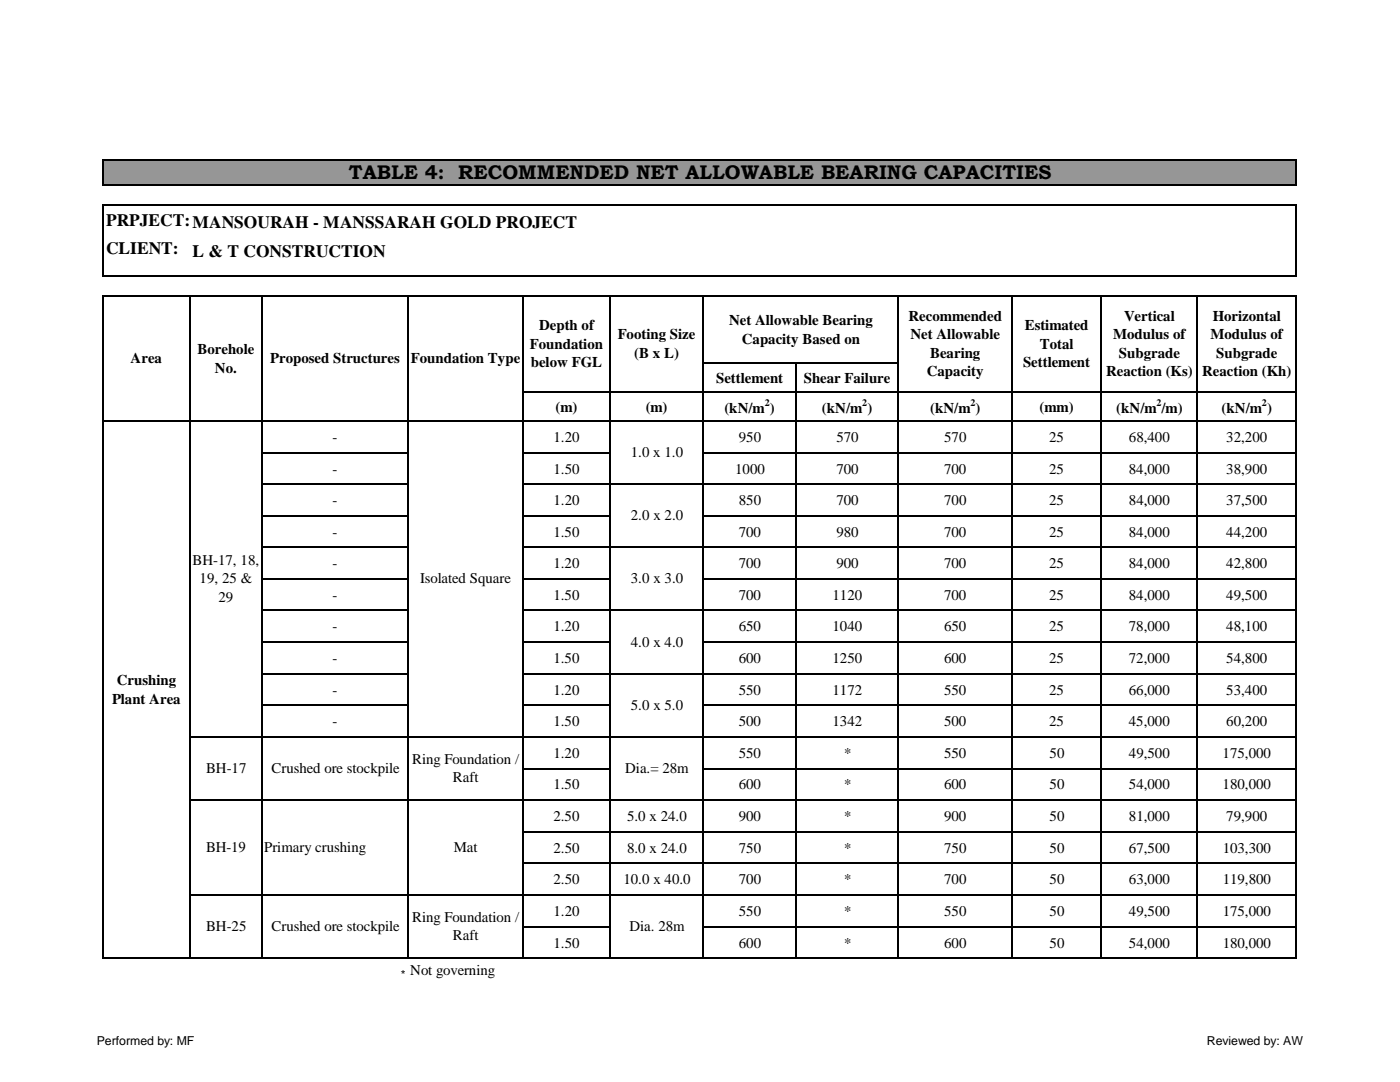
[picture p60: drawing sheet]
<svg xmlns="http://www.w3.org/2000/svg" width="279mm" height="216mm" viewBox="0 0 279 216" stroke-linecap="round" stroke-linejoin="round" font-family="sans-serif">
<defs><g id="words">
<text font-size="3.9" x="69.6" y="35.7">TABLE 4: RECOMMENDED NET ALLOWABLE BEARING CAPACITIES</text>
<g font-size="3.5">
<text x="21.2" y="45">PRPJECT:</text>
<text x="38.4" y="45.6">MANSOURAH - MANSSARAH GOLD PROJECT</text>
<text x="21.2" y="50.7">CLIENT:</text>
<text x="38.4" y="51.2">L &amp; T CONSTRUCTION</text>
</g>
<g font-size="3">
<text x="107.6" y="65.9">Depth of</text>
<text x="145.5" y="64.9">Net Allowable Bearing</text>
<text x="181.3" y="64.1">Recommended</text>
<text x="204.5" y="65.9">Estimated</text>
<text x="224.3" y="64.1">Vertical</text>
<text x="242" y="64.1">Horizontal</text>
<text x="39.4" y="70.7">Borehole</text>
<text x="105.8" y="69.6">Foundation</text>
<text x="123.3" y="67.7">Footing Size</text>
<text x="126.6" y="71.4">(B x L)</text>
<text x="148" y="68.5">Capacity Based on</text>
<text x="181.7" y="67.7">Net Allowable</text>
<text x="185.6" y="71.4">Bearing</text>
<text x="207.5" y="69.6">Total</text>
<text x="222.2" y="67.7">Modulus of</text>
<text x="223.3" y="71.4">Subgrade</text>
<text x="241.6" y="67.7">Modulus of</text>
<text x="242.7" y="71.4">Subgrade</text>
<text x="26.1" y="72.5">Area</text>
<text x="42.9" y="74.3">No.</text>
<text x="53.9" y="72.5">Proposed Structures</text>
<text x="82" y="72.5">Foundation Type</text>
<text x="105.9" y="73.3">below FGL</text>
<text x="142.9" y="76.4">Settlement</text>
<text x="160.4" y="76.4">Shear Failure</text>
<text x="185" y="75.1">Capacity</text>
<text x="204.2" y="73.3">Settlement</text>
<text x="220.7" y="75.1">Reaction (Ks)</text>
<text x="239.9" y="75.1">Reaction (Kh)</text>
<text x="110.9" y="82.2">(m)</text>
<text x="128.9" y="82.2">(m)</text>
<text x="144.6" y="82.5">(kN/m )</text>
<text x="164" y="82.5">(kN/m )</text>
<text x="185.6" y="82.5">(kN/m )</text>
<text x="207.5" y="82.2">(mm)</text>
<text x="222.8" y="82.5">(kN/m /m)</text>
<text x="243.8" y="82.5">(kN/m )</text>
<text x="66.4" y="88.2">-</text>
<text x="110.4" y="88.2">1.20</text>
<text x="147.4" y="88.2">950</text>
<text x="166.9" y="88.2">570</text>
<text x="188.4" y="88.2">570</text>
<text x="209.4" y="88.2">25</text>
<text x="225.3" y="88.2">68,400</text>
<text x="244.7" y="88.2">32,200</text>
<text x="66.4" y="94.5">-</text>
<text x="110.4" y="94.5">1.50</text>
<text x="125.9" y="91.2">1.0 x 1.0</text>
<text x="146.7" y="94.5">1000</text>
<text x="166.9" y="94.5">700</text>
<text x="188.4" y="94.5">700</text>
<text x="209.4" y="94.5">25</text>
<text x="225.3" y="94.5">84,000</text>
<text x="244.7" y="94.5">38,900</text>
<text x="66.4" y="100.8">-</text>
<text x="110.4" y="100.8">1.20</text>
<text x="147.4" y="100.8">850</text>
<text x="166.9" y="100.8">700</text>
<text x="188.4" y="100.8">700</text>
<text x="209.4" y="100.8">25</text>
<text x="225.3" y="100.8">84,,000</text>
<text x="244.7" y="100.8">37,,500</text>
<text x="66.4" y="107.1">-</text>
<text x="110.4" y="107.1">1.50</text>
<text x="125.9" y="103.8">2.0 x 2.0</text>
<text x="147.4" y="107.1">700</text>
<text x="166.9" y="107.1">980</text>
<text x="188.4" y="107.1">700</text>
<text x="209.4" y="107.1">25</text>
<text x="225.3" y="107.1">84,000</text>
<text x="244.7" y="107.1">44,200</text>
<text x="38.4" y="112.7">BH-17, 18,</text>
<text x="66.4" y="113.4">-</text>
<text x="110.4" y="113.4">1.20</text>
<text x="147.4" y="113.4">700</text>
<text x="166.9" y="113.4">900</text>
<text x="188.4" y="113.4">700</text>
<text x="209.4" y="113.4">25</text>
<text x="225.3" y="113.4">84,000</text>
<text x="244.7" y="113.4">42,800</text>
<text x="39.8" y="116.4">19, 25 &amp;</text>
<text x="66.4" y="119.7">-</text>
<text x="83.9" y="116.4">Isolated Square</text>
<text x="110.4" y="119.7">1.50</text>
<text x="125.9" y="116.4">3.0 x 3.0</text>
<text x="147.4" y="119.7">700</text>
<text x="166.2" y="119.7">1120</text>
<text x="188.4" y="119.7">700</text>
<text x="209.4" y="119.7">25</text>
<text x="225.3" y="119.7">84,000</text>
<text x="244.7" y="119.7">49,500</text>
<text x="43.6" y="120.1">29</text>
<text x="66.4" y="126">-</text>
<text x="110.4" y="126">1.20</text>
<text x="147.4" y="126">650</text>
<text x="166.2" y="126">1040</text>
<text x="188.4" y="126">650</text>
<text x="209.4" y="126">25</text>
<text x="225.3" y="126">78,000</text>
<text x="244.7" y="126">48,100</text>
<text x="125.9" y="129">4.0 x 4.0</text>
<text x="23.3" y="136.7">Crushing</text>
<text x="66.4" y="132.3">-</text>
<text x="110.4" y="132.3">1.50</text>
<text x="147.4" y="132.3">600</text>
<text x="166.2" y="132.3">1250</text>
<text x="188.4" y="132.3">600</text>
<text x="209.4" y="132.3">25</text>
<text x="225.3" y="132.3">72,000</text>
<text x="244.7" y="132.3">54,800</text>
<text x="22.4" y="140.4">Plant Area</text>
<text x="66.4" y="138.6">-</text>
<text x="110.4" y="138.6">1.20</text>
<text x="125.9" y="141.6">5.0 x 5.0</text>
<text x="147.4" y="138.6">550</text>
<text x="166.2" y="138.6">1172</text>
<text x="188.4" y="138.6">550</text>
<text x="209.4" y="138.6">25</text>
<text x="225.3" y="138.6">66,000</text>
<text x="244.7" y="138.6">53,400</text>
<text x="66.4" y="144.9">-</text>
<text x="110.4" y="144.9">1.50</text>
<text x="147.4" y="144.9">500</text>
<text x="166.2" y="144.9">1342</text>
<text x="188.4" y="144.9">500</text>
<text x="209.4" y="144.9">25</text>
<text x="225.3" y="144.9">45,000</text>
<text x="244.7" y="144.9">60,200</text>
<text x="41.2" y="154.3">BH-17</text>
<text x="54.2" y="154.3">Crushed ore stockpile</text>
<text x="82.3" y="152.4">Ring Foundation /</text>
<text x="110.4" y="151.2">1.20</text>
<text x="124.8" y="154.3">Dia.= 28m</text>
<text x="147.4" y="151.2">550</text>
<text x="168.4" y="151.2">*</text>
<text x="188.4" y="151.2">550</text>
<text x="209.5" y="151.2">50</text>
<text x="225.3" y="151.2">49,500</text>
<text x="244" y="151.2">175,000</text>
<text x="90.4" y="156.1">Raft</text>
<text x="110.4" y="157.5">1.50</text>
<text x="147.4" y="157.5">600</text>
<text x="168.4" y="157.5">*</text>
<text x="188.4" y="157.5">600</text>
<text x="209.5" y="157.5">50</text>
<text x="225.3" y="157.5">54,000</text>
<text x="244" y="157.5">180,000</text>
<text x="110.4" y="163.8">2.50</text>
<text x="125.1" y="163.8">5.0 x 24.0</text>
<text x="147.4" y="163.8">900</text>
<text x="168.4" y="163.8">*</text>
<text x="188.4" y="163.8">900</text>
<text x="209.5" y="163.8">50</text>
<text x="225.3" y="163.8">81,000</text>
<text x="244.7" y="163.8">79,900</text>
<text x="41.1" y="170.1">BH-19</text>
<text x="52.7" y="170.1">Primary crushing</text>
<text x="90.6" y="170.1">Mat</text>
<text x="110.5" y="170.2">2.50</text>
<text x="125.1" y="170.2">8.0 x 24.0</text>
<text x="147.4" y="170.2">750</text>
<text x="168.4" y="170.2">*</text>
<text x="188.4" y="170.2">750</text>
<text x="209.5" y="170.2">50</text>
<text x="225.3" y="170.2">67,500</text>
<text x="244" y="170.2">103,300</text>
<text x="110.5" y="176.5">2.50</text>
<text x="124.4" y="176.5">10.0 x 40.0</text>
<text x="147.5" y="176.5">700</text>
<text x="168.4" y="176.5">*</text>
<text x="188.4" y="176.5">700</text>
<text x="209.5" y="176.5">50</text>
<text x="225.3" y="176.5">63,000</text>
<text x="244" y="176.5">119,800</text>
<text x="41.1" y="185.8">BH-25</text>
<text x="54.2" y="185.8">Crushed ore stockpile</text>
<text x="82.3" y="183.9">Ring Foundation /</text>
<text x="110.5" y="182.8">1.20</text>
<text x="125.6" y="185.8">Dia. 28m</text>
<text x="147.5" y="182.8">550</text>
<text x="168.5" y="182.8">*</text>
<text x="188.4" y="182.8">550</text>
<text x="209.5" y="182.8">50</text>
<text x="225.3" y="182.8">49,500</text>
<text x="244" y="182.8">175,000</text>
<text x="90.4" y="187.7">Raft</text>
<text x="110.5" y="189.1">1.50</text>
<text x="147.5" y="189.1">600</text>
<text x="168.5" y="189.1">*</text>
<text x="188.4" y="189.1">600</text>
<text x="209.5" y="189.1">50</text>
<text x="225.3" y="189.1">54,000</text>
<text x="244" y="189.1">180,000</text>
<text x="81.9" y="194.6">Not governing</text>
</g>
<g font-size="2.5">
<text x="80" y="195.3">*</text>
<text x="19.3" y="208.6">Performed by: MF</text>
<text x="240.8" y="208.6">Reviewed by: AW</text>
</g>
<g font-size="2">
<text x="152.6" y="81">2</text>
<text x="172.1" y="81">2</text>
<text x="193.7" y="81">2</text>
<text x="230.8" y="81">2</text>
<text x="251.8" y="81">2</text>
</g>
</g></defs>
<path d="M20.7 32h238v5h-238z" fill="#969696"/>
<g fill="#fff">
<path d="M20.7 40.8h17.1v11.5h-17.1z"/>
<path d="M20.7 84h83.7v16.9h-83.7z"/>
<path d="M121.6 84h18.8v16.9h-18.8z"/>
</g>
<g fill="none" stroke="#000" stroke-width=".21">
<path d="M20.6 31.8v5.3M20.7 31.9h238.1M20.7 37h238.1M258.7 32v5.1M20.6 40.7v14.5M20.6 58.9v42M20.7 40.8h238.1M20.7 55.1h238.1M20.7 59h238.1M37.8 59.1v41.8M52.3 59.1v41.8M81.4 59.1v41.8"/>
<path d="M104.4 59.1v41.8M121.6 59.1v41.8M140.4 59.1v41.8M179.3 59.1v41.8M202 59.1v41.8M219.8 59.1v41.8M239 59.1v41.8M258.7 40.9v14.3M258.7 59.1v41.8M104.5 78.2h154.3M140.5 72.4h38.9M158.8 72.5v28.4"/>
<path d="M20.7 84h238.1M52.5 90.3h29M52.5 96.6h29M104.5 90.3h17.3M104.5 96.6h154.3M140.5 90.3h118.3"/>
</g>
<g fill="#fff">
<path d="M20.7 100.9h83.7v46.2h-83.7z"/>
<path d="M121.6 100.9h18.8v46.2h-18.8z"/>
<path d="M20.7 147h17.1v44.2h-17.1z"/>
</g>
<g fill="none" stroke="#000" stroke-width=".21">
<path d="M20.6 100.9v90.4M37.8 100.9v90.4M52.3 100.9v90.4M52.5 102.9h29M52.5 109.2h29M52.5 115.5h29M81.4 100.9v90.4M104.4 100.9v90.4M104.5 102.9h17.3M104.5 109.2h154.3M104.5 115.5h17.3M121.6 100.9v90.4"/>
<path d="M140.4 100.9v90.4M140.5 102.9h118.3M140.5 115.5h118.3M158.8 100.9v90.4M179.3 100.9v90.4M202 100.9v90.4M219.8 100.9v90.4M239 100.9v90.4M258.7 100.9v90.4M52.5 121.8h29M52.5 128.1h29M52.5 134.4h29"/>
<path d="M104.5 121.8h154.3M104.5 128.1h17.3M104.5 134.4h154.3M140.5 128.1h118.3M37.9 147h220.9M37.9 159.7h220.9M52.5 140.7h29M104.5 140.7h17.3M104.5 153.4h17.3M140.5 140.7h118.3M140.5 153.4h118.3M37.9 178.6h220.9"/>
<path d="M104.5 166h154.3M104.5 172.3h154.3M20.7 191.2h238.1M104.5 184.9h17.3M140.5 184.9h118.3"/>
</g>
<use href="#words"/>
</svg>
